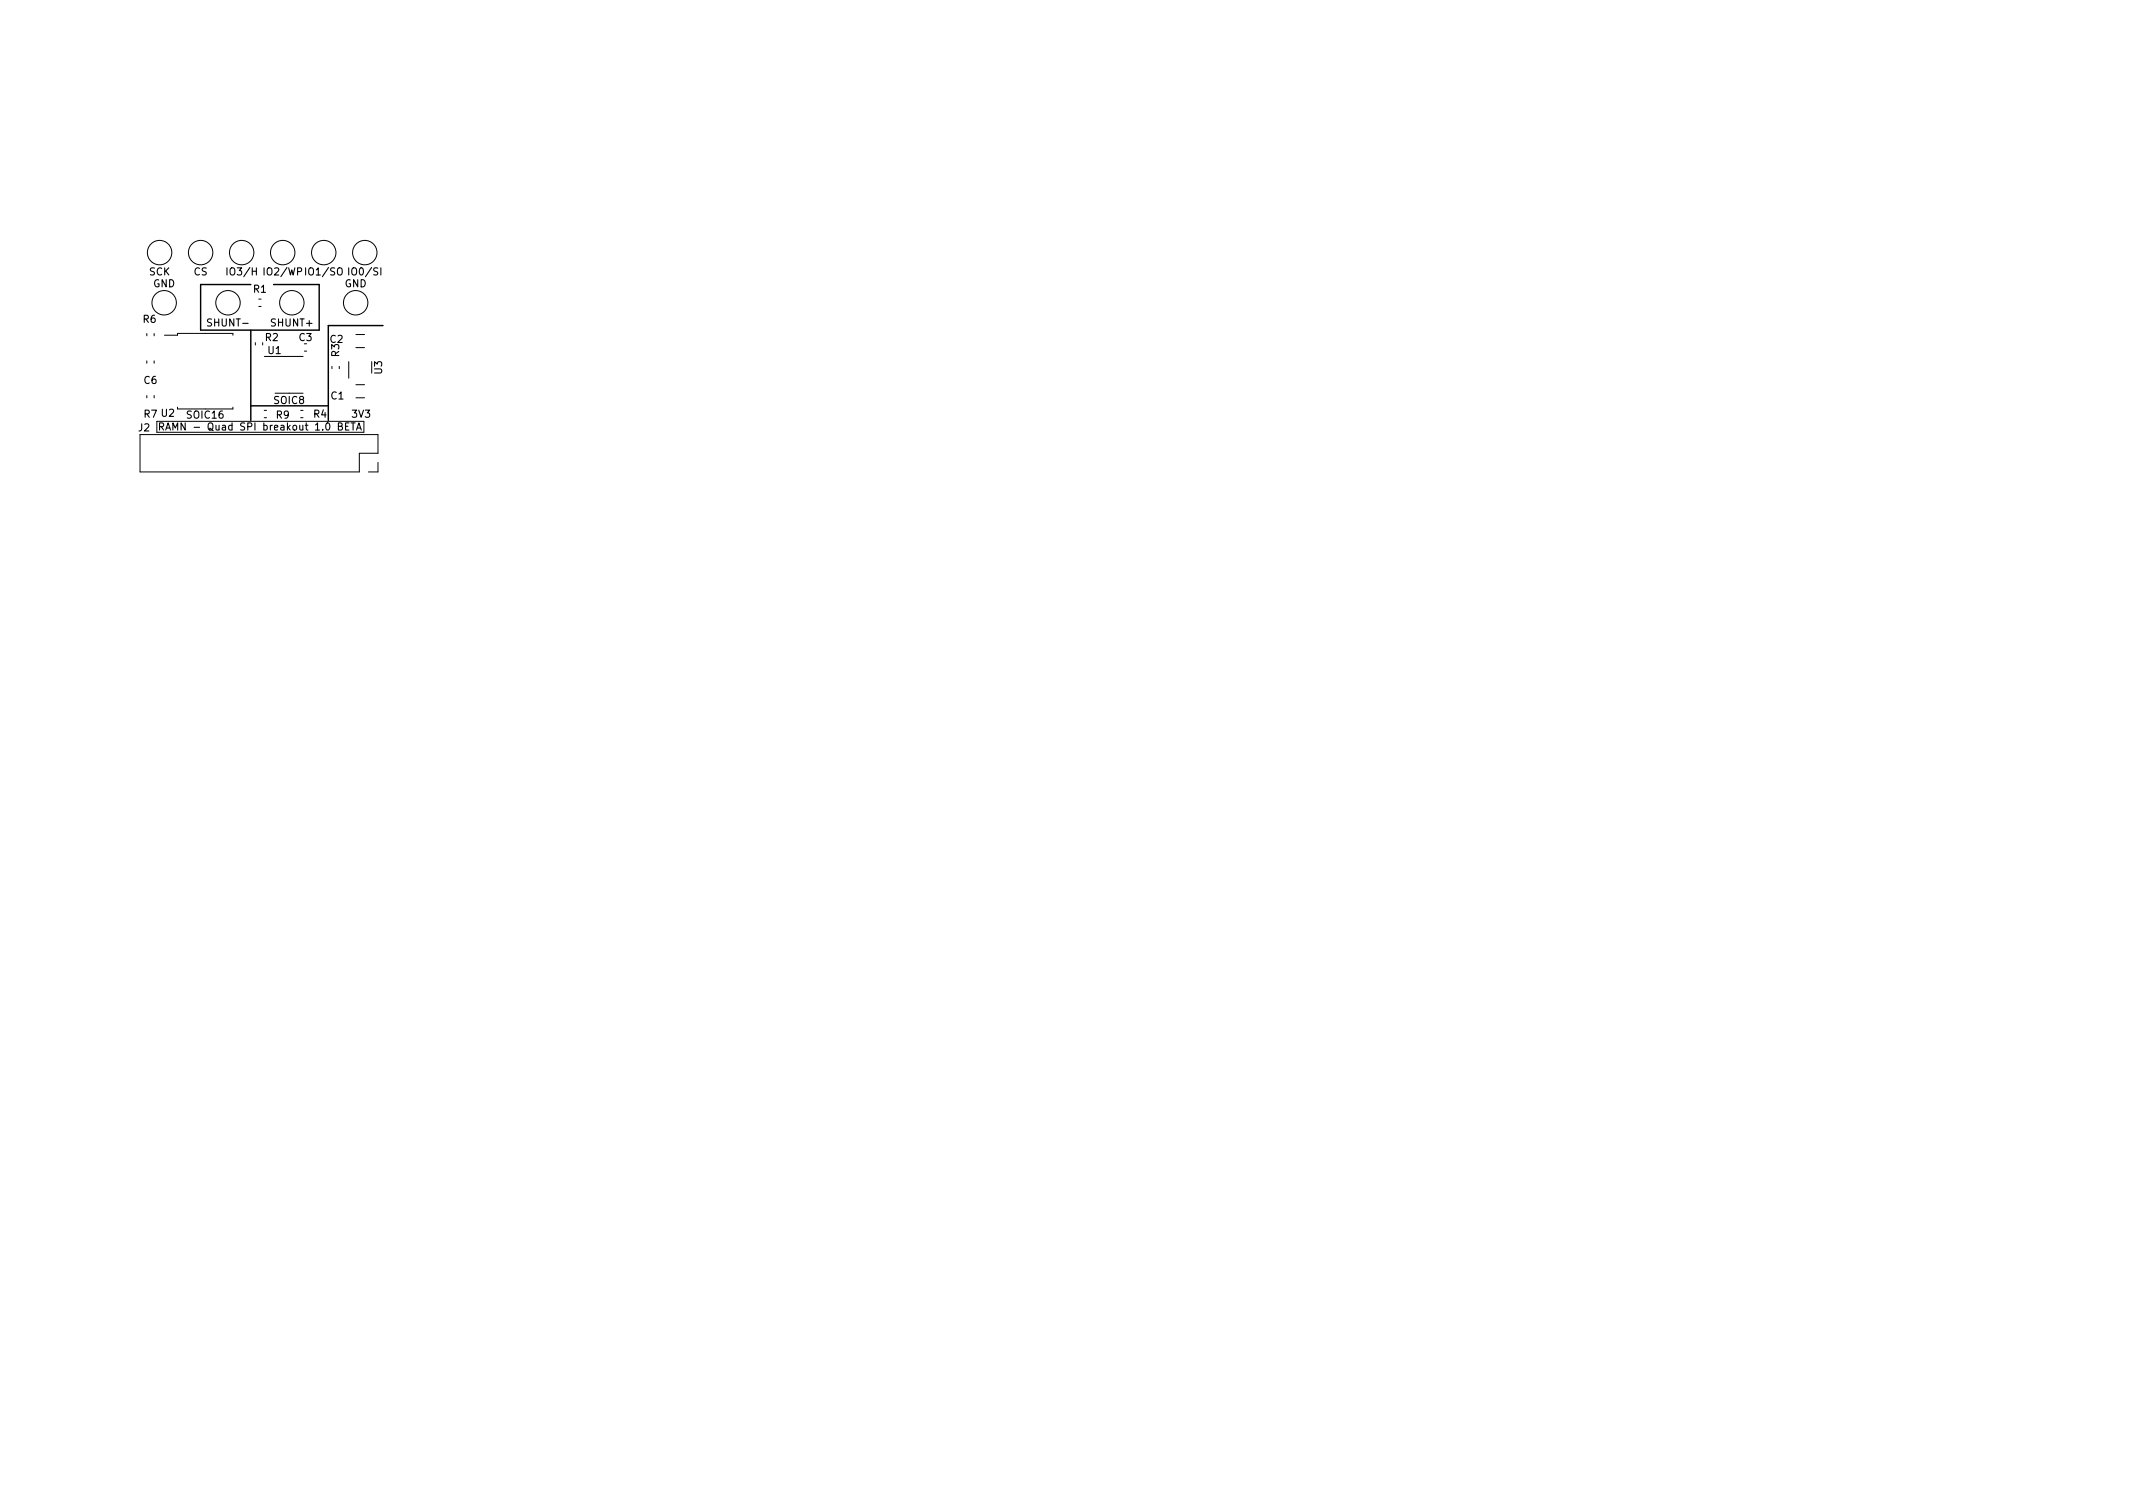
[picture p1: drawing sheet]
<svg xmlns="http://www.w3.org/2000/svg" width="297mm" height="210mm" viewBox="0 0 297 210" stroke-linecap="round" stroke-linejoin="round" font-family="sans-serif">
<defs><g id="words">
<g font-size="1.4">
<text x="20.8" y="38.3">SCK</text>
<text x="21.3" y="40">GND</text>
<text x="27" y="38.3">CS</text>
<text x="31.8" y="38.3">IO3/H</text>
<text x="35.3" y="40.8">R1</text>
<text x="36.9" y="38.3">IO2/WP IO1/SO</text>
<text x="48" y="40">GND</text>
<text x="48.8" y="38.3">IO0/SI</text>
<text x="19.9" y="44.9">R6</text>
<text x="29.1" y="45.5">SHUNT-</text>
<text x="37" y="47.5">R2</text>
<text x="37.8" y="45.5">SHUNT+</text>
<text x="41.7" y="47.5">C3</text>
<text x="46" y="47.7">C2</text>
<text x="20.1" y="53.5">C6</text>
<text x="37.3" y="49.3">U1</text>
<text x="47.2" y="49.7" transform="rotate(-90 47.2 49.7)">R3</text>
<text x="53.2" y="52.1" transform="rotate(-90 53.2 52.1)">U3</text>
<text x="20.1" y="58.2">R7 U2</text>
<text x="24" y="59.9">RAMN - Quad SPI breakout 1.0 BETA</text>
<text x="26.1" y="58.3">SOIC16</text>
<text x="38.2" y="56.2">SOIC8</text>
<text x="38.5" y="58.3">R9</text>
<text x="43.7" y="58.2">R4</text>
<text x="46.1" y="55.6">C1</text>
<text x="49.1" y="58.2">3V3</text>
<text x="19.3" y="60.1">J2</text>
</g>
</g></defs>
<path d="M34.9 39.6h-7v6.4h16.5v-6.4h-6.3M34.9 46v12.5M34.9 56.5h10.8M53.3 45.3h-7.6v13.2" fill="none" stroke="#000" stroke-width=".2"/>
<g fill="none" stroke="#000" stroke-width=".14">
<path d="M20.4 46.4v.4M20.4 50.3v.3M20.4 55.1v.3M21.5 46.4v.4M21.5 50.3v.3M21.5 55.1v.3M21.8 58.7h28.9v1.5h-28.9zM22.9 46.7h1.8v-.3h7.7v.3M24.7 56.7v.2h7.7v-.2M35.6 47.7v.3M36 41.6h.4M36 42.7h.4"/>
<path d="M36.6 47.7v.3M36.8 57.1h.3M36.8 58.2h.3M36.8 49.6h5.4M41.9 57.1h.3M41.9 58.2h.3M42.4 48.9h.3M46.2 51v.3M47.2 51v.3M48.6 50.4v2.3M49.6 46.6h1.2M49.6 48.4h1.2"/>
<path d="M49.6 53.6h1.2M49.6 55.4h1.2M19.5 60.5h33.1v2.6h-2.6v2.6h-30.5zM52.6 64.4v1.3h-1.3"/>
<circle cx="22.2" cy="35.2" r="1.7"/>
<circle cx="27.9" cy="35.2" r="1.7"/>
<circle cx="33.7" cy="35.2" r="1.7"/>
<circle cx="39.4" cy="35.2" r="1.7"/>
<circle cx="45.1" cy="35.2" r="1.7"/>
<circle cx="50.8" cy="35.2" r="1.7"/>
<circle cx="22.9" cy="42.2" r="1.7"/>
<circle cx="31.7" cy="42.2" r="1.7"/>
<circle cx="40.6" cy="42.2" r="1.7"/>
<circle cx="49.5" cy="42.2" r="1.7"/>
</g>
<path d="M22.2 59.4h.5l.1-.2-.1-.2-.5-.1v1M22.5 59.4l.3 .5M23.1 59.9l.3-1 .3 1M23.2 59.6h.4M48.9 58.9h.6M49.2 58.9v1M49.6 59.9l.4-1 .3 1M49.7 59.6h.5" fill="none" stroke="#000" stroke-width=".15"/>
<use href="#words"/>
</svg>
